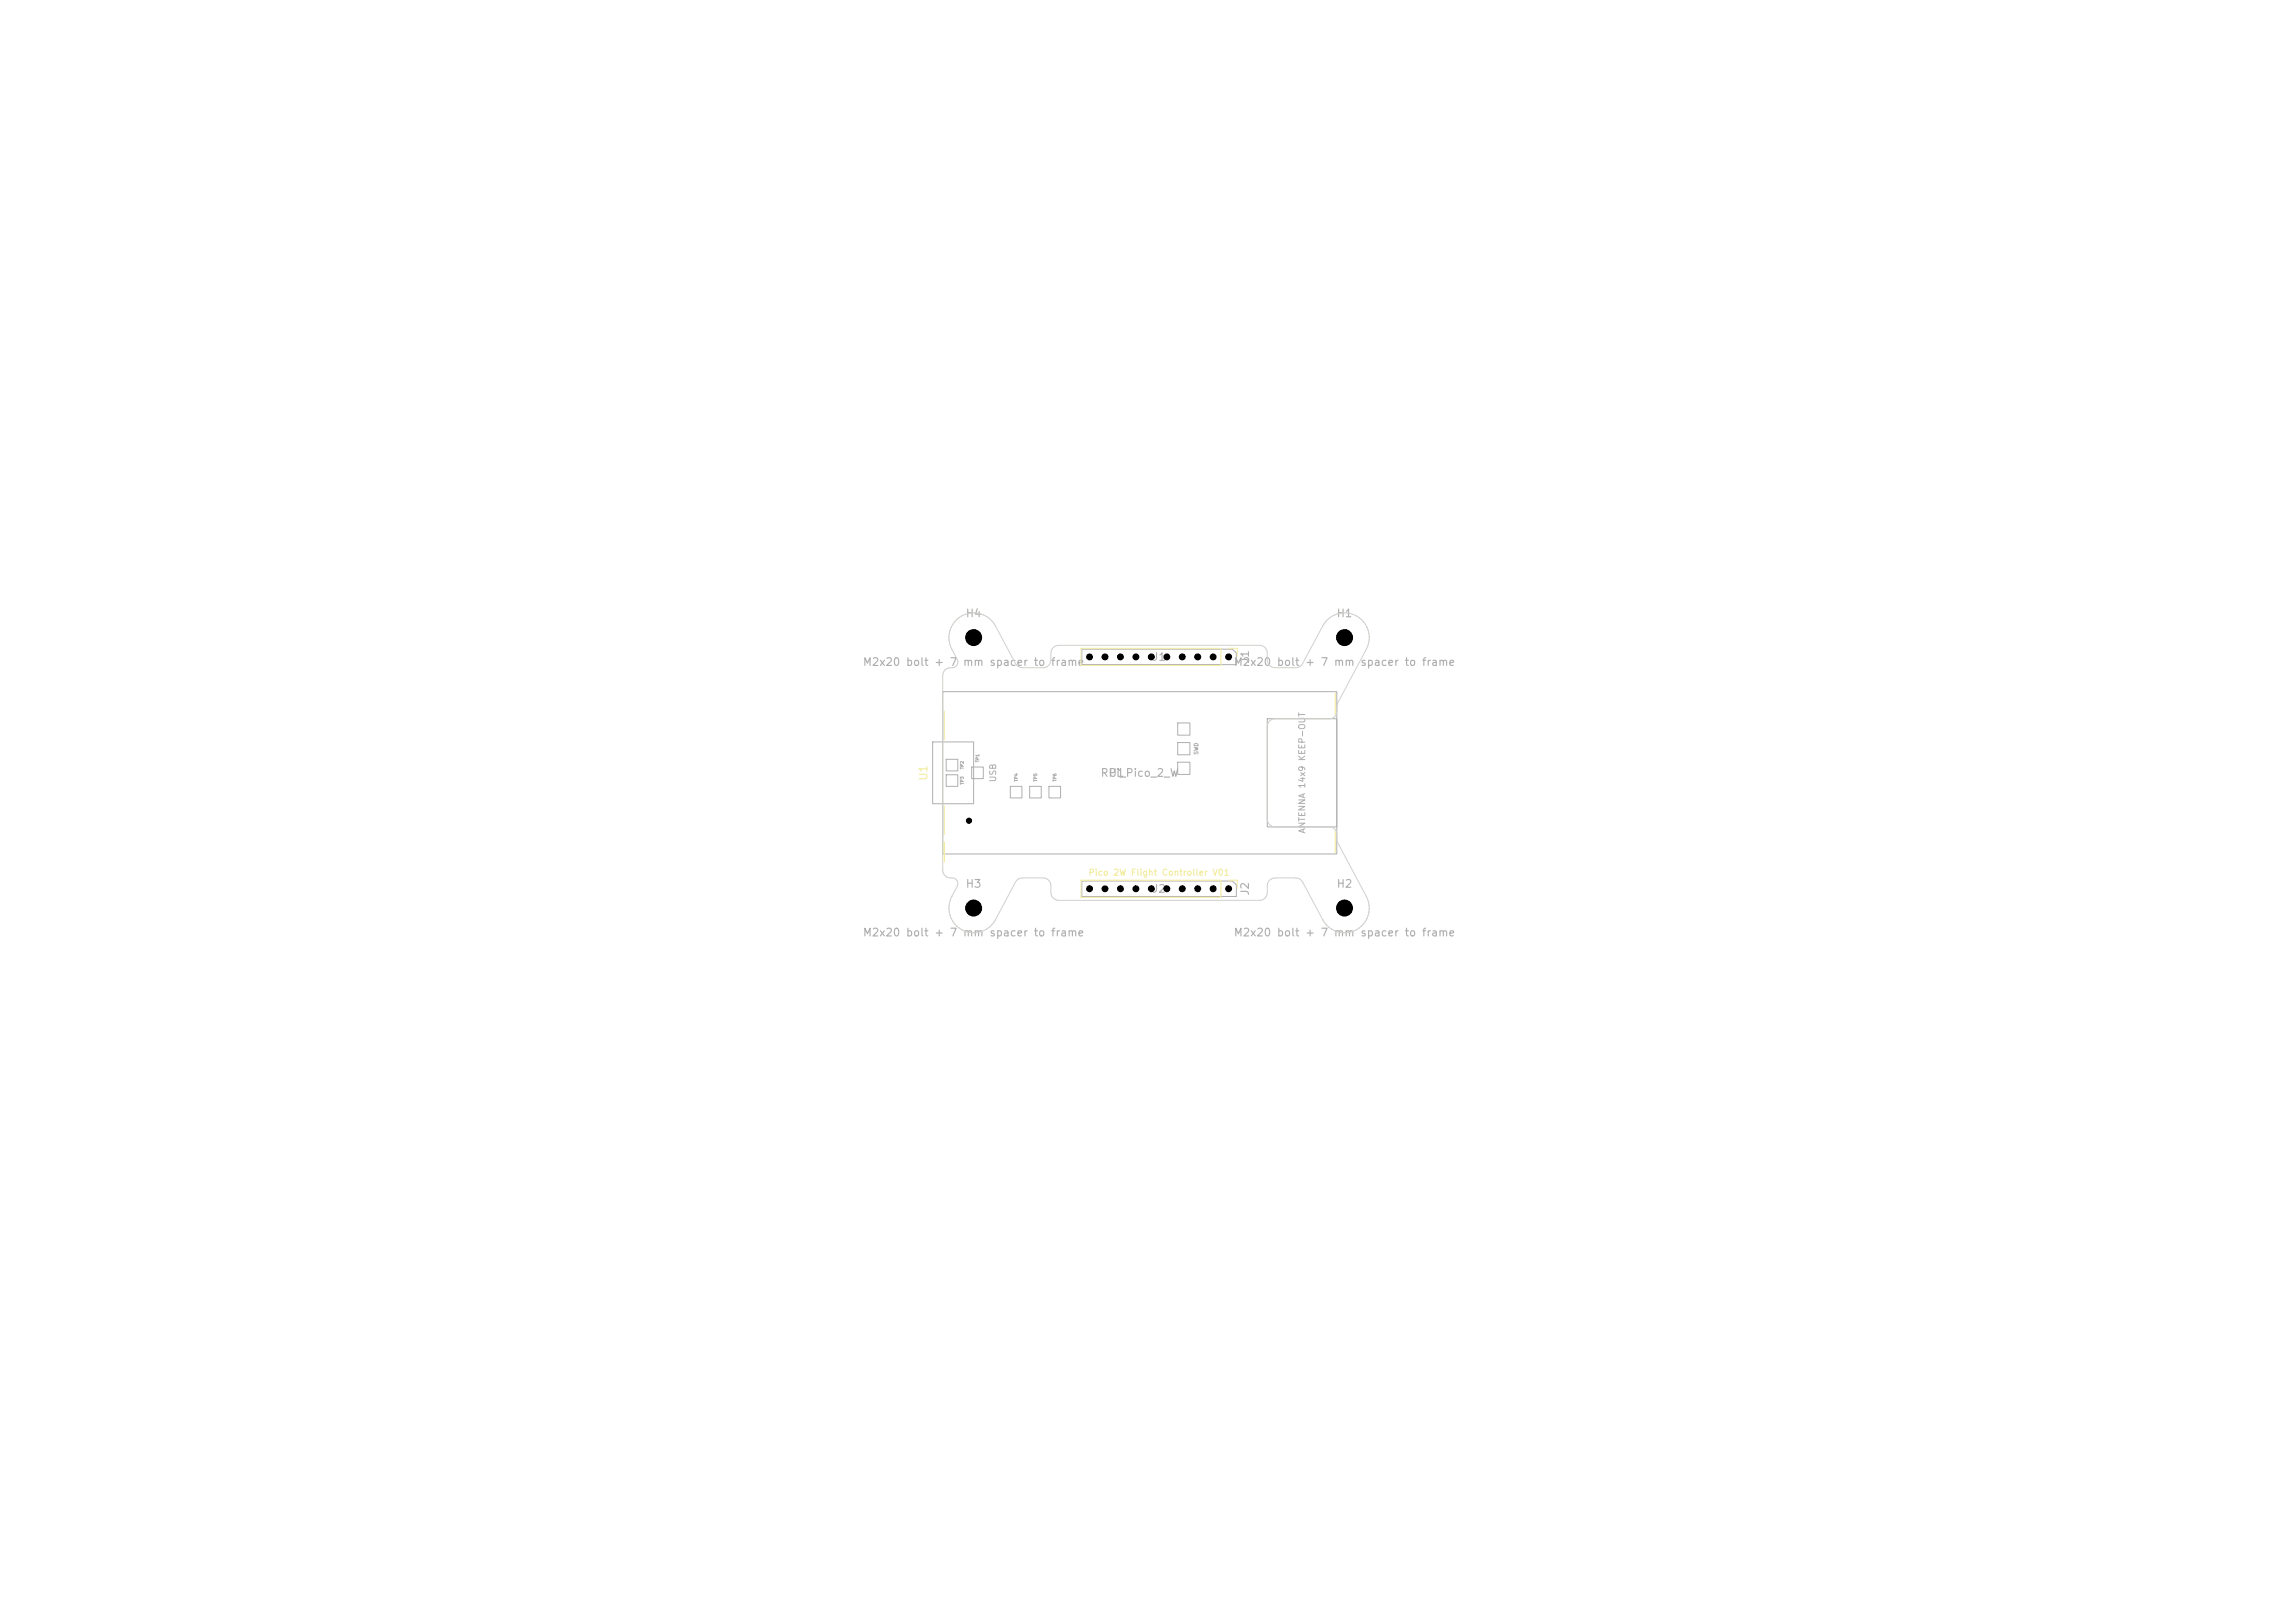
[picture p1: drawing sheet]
<svg xmlns="http://www.w3.org/2000/svg" width="297mm" height="210mm" viewBox="0 0 297 210" stroke-linecap="round" stroke-linejoin="round" font-family="sans-serif">
<defs><g id="words">
<g font-size="1" fill="#afafaf">
<text x="124.9" y="80.1">H4</text>
<text x="124.9" y="83.3">H4</text>
<text x="172.9" y="80.1">H1</text>
<text x="172.9" y="83.3">H1</text>
<text x="111.6" y="86.4">M2x20 bolt + 7 mm spacer to frame</text>
<text x="149" y="85.8">J1</text>
<text x="159.6" y="86.4">M2x20 bolt + 7 mm spacer to frame</text>
<text x="161.9" y="86" transform="rotate(-90 161.9 86)">J1</text>
<text x="142.4" y="100.8">RPi_Pico_2_W</text>
<text x="143.4" y="100.8">U1</text>
<text x="124.9" y="115.1">H3</text>
<text x="124.9" y="118.3">H3</text>
<text x="149" y="115.8">J2</text>
<text x="161.9" y="116" transform="rotate(-90 161.9 116)">J2</text>
<text x="172.9" y="115.1">H2</text>
<text x="172.9" y="118.3">H2</text>
<text x="111.6" y="121.4">M2x20 bolt + 7 mm spacer to frame</text>
<text x="159.6" y="121.4">M2x20 bolt + 7 mm spacer to frame</text>
</g>
<text font-size="1" fill="#f2eda1" x="120.3" y="101.1" transform="rotate(-90 120.3 101.1)">U1</text>
<g font-size=".8" fill="#afafaf">
<text x="129.1" y="101.3" transform="rotate(-90 129.1 101.3)">USB</text>
<text x="169.1" y="107.9" transform="rotate(-90 169.1 107.9)">ANTENNA 14x9 KEEP-OUT</text>
</g>
<text font-size=".8" fill="#f2eda1" x="140.8" y="113.5">Pico 2W Flight Controller V01</text>
<text font-size=".5" fill="#afafaf" x="155.2" y="97.7" transform="rotate(-90 155.2 97.7)">SWD</text>
<g font-size=".4" fill="#afafaf">
<text x="124.8" y="101.6" transform="rotate(-90 124.8 101.6)">TP3</text>
<text x="124.8" y="99.6" transform="rotate(-90 124.8 99.6)">TP2</text>
<text x="126.8" y="98.7" transform="rotate(-90 126.8 98.7)">TP1</text>
<text x="131.8" y="101.2" transform="rotate(-90 131.8 101.2)">TP4</text>
<text x="134.3" y="101.2" transform="rotate(-90 134.3 101.2)">TP5</text>
<text x="136.8" y="101.2" transform="rotate(-90 136.8 101.2)">TP6</text>
</g>
</g></defs>
<g fill="none" stroke="#afafaf" stroke-width=".13">
<path d="M120.7 96h5.3v8h-5.3zM122 89.5h51v21h-51zM122.5 98.3h1.4v1.5h-1.4zM125.8 99.3h1.4v1.5h-1.4zM140 84h19.5l.5 .5v1.5h-20zM152.4 93.5h1.6v1.6h-1.6zM152.4 96.1h1.6v1.6h-1.6zM152.4 98.6h1.6v1.6h-1.6zM164 93h9v14h-9zM122.5 100.2h1.4v1.6h-1.4zM130.8 101.8h1.4v1.4h-1.4zM133.2 101.8h1.6v1.4h-1.6z"/>
<path d="M135.8 101.8h1.4v1.4h-1.4zM140 114h19.5l.5 .5v1.5h-20z"/>
</g>
<path d="M122.2 92v3.7M172.8 89.7v2.7M122.2 104.3v3.7M172.8 107.6v2.7" fill="none" stroke="#f2eda1" stroke-width=".15"/>
<path d="M122.2 109v2.5" fill="none" stroke="#f2eda1" stroke-width=".2"/>
<path d="M139.9 83.9h18.1v2.2h-18.1zM159 83.9h1.1v1.1M139.9 113.9h18.1v2.2h-18.1zM159 113.9h1.1v1.1" fill="none" stroke="#f2eda1" stroke-width=".13"/>
<path d="M171.2 81l-2.6 4.9a1 1 0 0 1-.9 .5h-2.7a1 1 0 0 1-1-1 1.57 1.57 0 0 0-.5-1.8l-.5-.1h-26a1 1 0 0 0-1 1 1.57 1.57 0 0 1-.5 1.8l-.5 .1h-2.7a1 1 0 0 1-.9-.5l-2.6-4.9a3.2 3.2 0 0 0-4.3-1.3 3.2 3.2 0 0 0-1.3 4.3l.7 1.3a.76 .76 0 0 1-.1 .8 .76 .76 0 0 1-.8 .3 1 1 0 0 0-1 1v25.2a1.03 1.03 0 0 0 1.2 1 .74 .74 0 0 1 .7 1.1l-.7 1.3a3.2 3.2 0 0 0 1.3 4.3 3.2 3.2 0 0 0 4.3-1.3l2.6-4.9a1 1 0 0 1 .9-.5h2.7a1 1 0 0 1 1 1 1.57 1.57 0 0 0 .5 1.8l.5 .1h26a1 1 0 0 0 1-1 1.57 1.57 0 0 1 .5-1.8l.5-.1h2.7a1 1 0 0 1 .9 .5l2.6 4.9a3.2 3.2 0 0 0 4.3 1.3 3.2 3.2 0 0 0 1.3-4.3l-3.8-7.2a1.99 1.99 0 0 0-.4-1.6l-.5-.2h-7.1a1 1 0 0 1-1-1v-12a1 1 0 0 1 1-1h7.1a.91 .91 0 0 0 .9-.9v-.7l.1-.4 3.7-7M171.2 81a3.2 3.2 0 0 1 4.3-1.3 3.2 3.2 0 0 1 1.3 4.3M171.2 81h.1M176.8 84h.1" fill="none" stroke="#d0d2cd" stroke-width=".13"/>
<g fill="#000">
<circle cx="126" cy="82.5" r="1.1"/>
<circle cx="141" cy="85" r=".45"/>
<circle cx="143" cy="85" r=".45"/>
<circle cx="145" cy="85" r=".45"/>
<circle cx="147" cy="85" r=".45"/>
<circle cx="149" cy="85" r=".45"/>
<circle cx="151" cy="85" r=".45"/>
<circle cx="153" cy="85" r=".45"/>
<circle cx="155" cy="85" r=".45"/>
<circle cx="157" cy="85" r=".45"/>
<circle cx="159" cy="85" r=".45"/>
<circle cx="174" cy="82.5" r="1.1"/>
<circle cx="125.4" cy="106.2" r=".4"/>
<circle cx="126" cy="117.5" r="1.1"/>
<circle cx="141" cy="115" r=".45"/>
<circle cx="143" cy="115" r=".45"/>
<circle cx="145" cy="115" r=".45"/>
<circle cx="147" cy="115" r=".45"/>
<circle cx="149" cy="115" r=".45"/>
<circle cx="151" cy="115" r=".45"/>
<circle cx="153" cy="115" r=".45"/>
<circle cx="155" cy="115" r=".45"/>
<circle cx="157" cy="115" r=".45"/>
<circle cx="159" cy="115" r=".45"/>
<circle cx="174" cy="117.5" r="1.1"/>
</g>
<use href="#words"/>
</svg>
